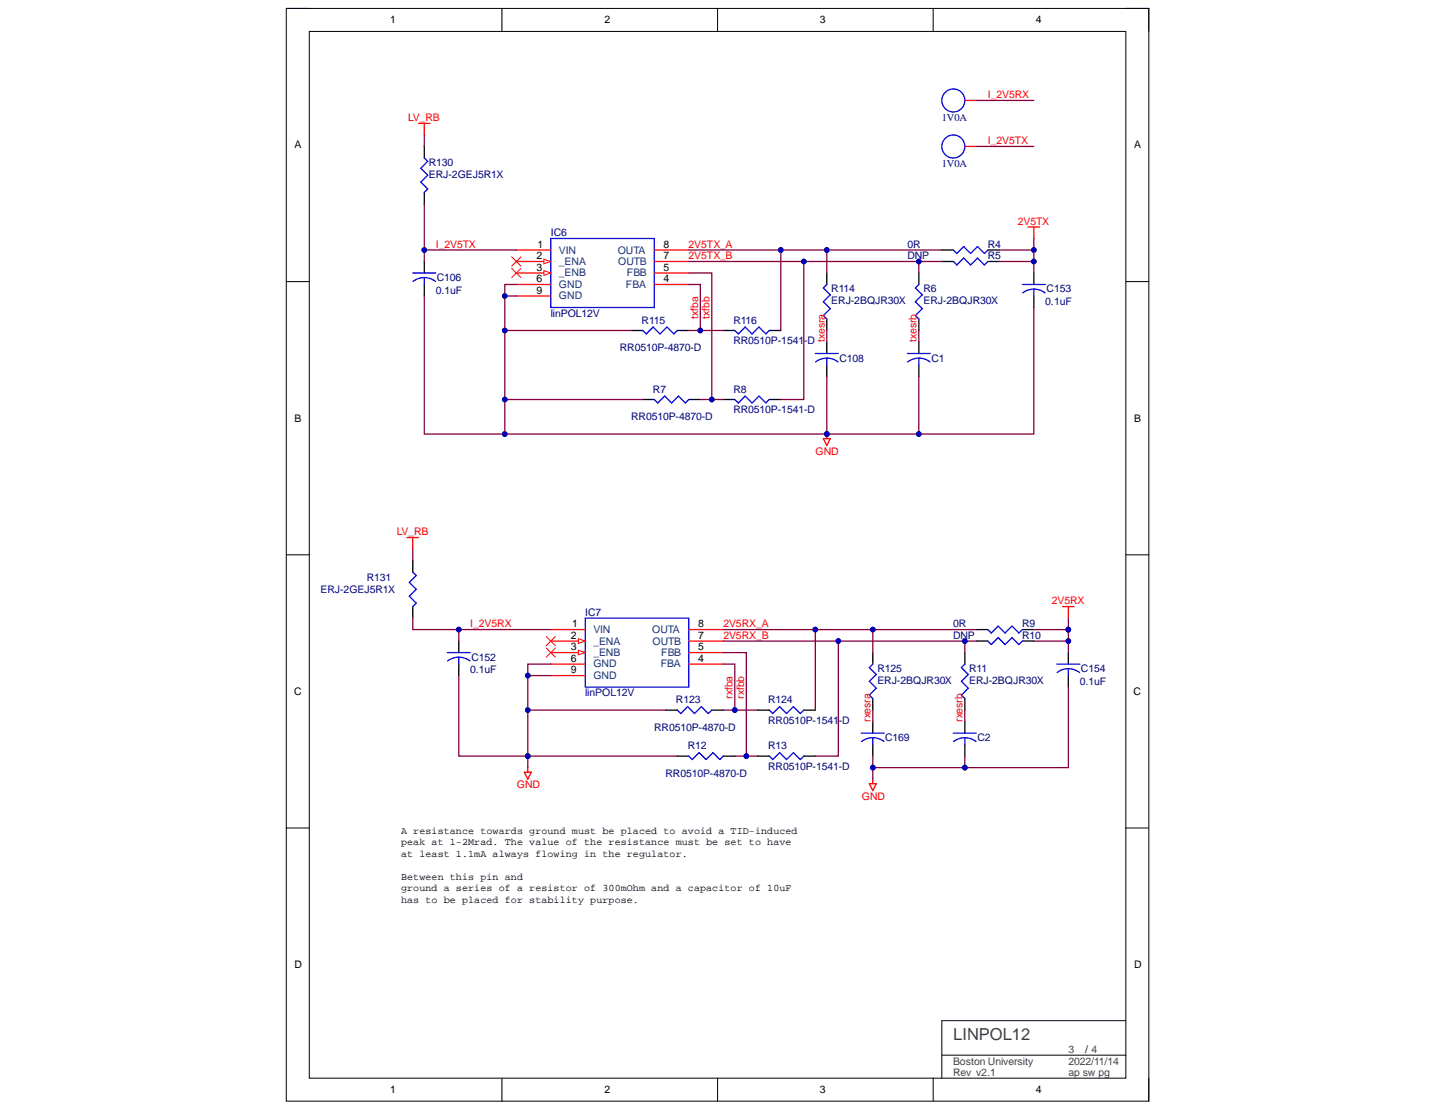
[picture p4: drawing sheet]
<svg xmlns="http://www.w3.org/2000/svg" width="279mm" height="216mm" viewBox="0 0 279 216" stroke-linecap="round" stroke-linejoin="round" font-family="sans-serif">
<defs><g id="words">
<text font-size="3.2" fill="#434343" x="185.3" y="202.2">LINPOL12</text>
<g font-size="2">
<text x="75.9" y="4.6">1</text>
<text x="117.6" y="4.6">2</text>
<text x="159.4" y="4.6">3</text>
<text x="201.4" y="4.6">4</text>
<text x="57.3" y="28.8">A</text>
<text x="220.5" y="28.8">A</text>
<text x="104.3" y="50.4">2</text>
<text x="104.3" y="52.6">3</text>
<text x="104.5" y="48.1">1</text>
<text x="129" y="52.6">5</text>
<text x="129" y="50.4">7</text>
<text x="129" y="48.1">8</text>
<text x="104.3" y="54.9">6</text>
<text x="104.3" y="57.1">9</text>
<text x="129" y="54.9">4</text>
<text x="57.3" y="81.9">B</text>
<text x="220.5" y="81.9">B</text>
<text x="111" y="124.1">2</text>
<text x="111.2" y="121.9">1</text>
<text x="135.7" y="124.1">7</text>
<text x="135.7" y="121.9">8</text>
<text x="111" y="126.4">3</text>
<text x="111" y="128.6">6</text>
<text x="111" y="130.9">9</text>
<text x="135.7" y="128.6">4</text>
<text x="135.7" y="126.4">5</text>
<text x="57.2" y="135">C</text>
<text x="220.4" y="135">C</text>
<text x="57.3" y="188.1">D</text>
<text x="220.5" y="188.1">D</text>
<text x="211" y="204.6">/ 4</text>
<text x="75.9" y="212.5">1</text>
<text x="117.6" y="212.5">2</text>
<text x="159.4" y="212.5">3</text>
<text x="201.4" y="212.5">4</text>
</g>
<g font-size="2" fill="#f00">
<text x="79.3" y="23.6">LV_RB</text>
<text x="192.1" y="19.1">I_2V5RX</text>
<text x="192.1" y="28">I_2V5TX</text>
<text x="197.9" y="43.7">2V5TX</text>
<text x="84.7" y="48.1">I_2V5TX</text>
<text x="133.9" y="50.4">2V5TX_B</text>
<text x="133.9" y="48.1">2V5TX_A</text>
<text x="135.7" y="62" transform="rotate(-90 135.7 62)">txfba</text>
<text x="137.9" y="62" transform="rotate(-90 137.9 62)">txfbb</text>
<text x="160.4" y="66.5" transform="rotate(-90 160.4 66.5)">txesra</text>
<text x="178.2" y="66.5" transform="rotate(-90 178.2 66.5)">txesrb</text>
<text x="158.6" y="88.4">GND</text>
<text x="77.1" y="104">LV_RB</text>
<text x="204.5" y="117.4">2V5RX</text>
<text x="91.4" y="121.9">I_2V5RX</text>
<text x="140.7" y="124.1">2V5RX_B</text>
<text x="140.7" y="121.9">2V5RX_A</text>
<text x="142.4" y="135.8" transform="rotate(-90 142.4 135.8)">rxfba</text>
<text x="144.7" y="135.8" transform="rotate(-90 144.7 135.8)">rxfbb</text>
<text x="169.2" y="140.3" transform="rotate(-90 169.2 140.3)">rxesra</text>
<text x="187.2" y="140.3" transform="rotate(-90 187.2 140.3)">rxesrb</text>
<text x="100.5" y="153.2">GND</text>
<text x="167.5" y="155.4">GND</text>
</g>
<g font-size="2" fill="#000080">
<text x="183.1" y="23.5">1V0A</text>
<text x="83.4" y="32.3">R130</text>
<text x="83.4" y="34.5">ERJ-2GEJ5R1X</text>
<text x="183.1" y="32.5">1V0A</text>
<text x="107.1" y="45.9">IC6</text>
<text x="176.4" y="48.1">0R</text>
<text x="176.4" y="50.4">DNP</text>
<text x="192.1" y="48.1">R4</text>
<text x="192.1" y="50.4">R5</text>
<text x="84.7" y="57.1">0.1uF</text>
<text x="84.9" y="54.6">C106</text>
<text x="161.6" y="56.8">R114</text>
<text x="161.6" y="59.1">ERJ-2BQJR30X</text>
<text x="179.6" y="56.8">R6</text>
<text x="179.6" y="59.1">ERJ-2BQJR30X</text>
<text x="203.2" y="59.4">0.1uF</text>
<text x="203.5" y="56.8">C153</text>
<text x="107.1" y="61.6">linPOL12V</text>
<text x="124.8" y="62.9">R115</text>
<text x="142.6" y="62.9">R116</text>
<text x="120.5" y="68.2">RR0510P-4870-D</text>
<text x="142.6" y="66.9">RR0510P-1541</text>
<text x="156.3" y="66.9">-D</text>
<text x="163.2" y="70.3">C108</text>
<text x="181.1" y="70.3">C1</text>
<text x="127" y="76.3">R7</text>
<text x="142.6" y="76.3">R8</text>
<text x="122.7" y="81.7">RR0510P-4870-D</text>
<text x="142.6" y="80.3">RR0510P-1541-D</text>
<text x="71.3" y="113">R131</text>
<text x="62.3" y="115.2">ERJ-2GEJ5R1X</text>
<text x="113.8" y="119.6">IC7</text>
<text x="185.3" y="121.9">0R</text>
<text x="185.3" y="124.1">DNP</text>
<text x="198.8" y="121.9">R9</text>
<text x="198.8" y="124.1">R10</text>
<text x="91.4" y="130.9">0.1uF</text>
<text x="91.7" y="128.4">C152</text>
<text x="170.6" y="130.6">R125</text>
<text x="188.4" y="130.6">R11</text>
<text x="210.2" y="130.6">C154</text>
<text x="113.8" y="135.3">linPOL12V</text>
<text x="131.4" y="136.6">R123</text>
<text x="149.4" y="136.6">R124</text>
<text x="170.6" y="132.8">ERJ-2BQJR30X</text>
<text x="188.4" y="132.8">ERJ-2BQJR30X</text>
<text x="209.9" y="133.1">0.1uF</text>
<text x="127.2" y="142">RR0510P-4870-D</text>
<text x="149.4" y="140.7">RR0510P-1541</text>
<text x="163.1" y="140.7">-D</text>
<text x="133.7" y="145.6">R12</text>
<text x="149.4" y="145.6">R13</text>
<text x="149.4" y="149.6">RR0510P-1541-D</text>
<text x="172.1" y="144.1">C169</text>
<text x="190" y="144.1">C2</text>
<text x="129.4" y="151">RR0510P-4870-D</text>
</g>
<g font-size="2" fill="#004080">
<text x="108.7" y="49.3">VIN</text>
<text x="108.7" y="51.5">_ENA</text>
<text x="108.7" y="53.7">_ENB</text>
<text x="120.1" y="49.3">OUTA</text>
<text x="120.2" y="51.5">OUTB</text>
<text x="121.9" y="53.7">FBB</text>
<text x="108.7" y="56">GND</text>
<text x="108.7" y="58.2">GND</text>
<text x="121.7" y="56">FBA</text>
<text x="115.4" y="123">VIN</text>
<text x="115.4" y="125.3">_ENA</text>
<text x="126.8" y="123">OUTA</text>
<text x="126.9" y="125.3">OUTB</text>
<text x="115.4" y="127.5">_ENB</text>
<text x="115.4" y="129.7">GND</text>
<text x="115.4" y="132">GND</text>
<text x="128.5" y="129.7">FBA</text>
<text x="128.6" y="127.5">FBB</text>
</g>
<g font-size="2" fill="#434343">
<text x="185.3" y="206.9">Boston University</text>
<text x="185.3" y="209.1">Rev v2.1</text>
<text x="207.7" y="209.1">ap sw pg</text>
<text x="207.7" y="206.9">2022/11/14</text>
<text x="207.7" y="204.6">3</text>
</g>
<g font-size="1.9">
<text x="78" y="162">A resistance towards ground must be placed to avoid a TID-induced</text>
<text x="78" y="164.2">peak at 1-2Mrad. The value of the resistance must be set to have</text>
<text x="78" y="166.5">at least 1.1mA always flowing in the regulator.</text>
<text x="78" y="171">Between this pin and</text>
<text x="78" y="173.2">ground a series of a resistor of 300mOhm and a capacitor of 10uF</text>
<text x="78" y="175.4">has to be placed for stability purpose.</text>
</g>
</g></defs>
<path d="M55.7 1.6h167.7v212.4h-167.7z" fill="none" stroke="#000" stroke-width=".19"/>
<path d="M60.1 6.1h158.8v203.4h-158.8z" fill-rule="evenodd" fill="#fff"/>
<g fill="none" stroke="#000" stroke-width=".19">
<path d="M55.7 1.6h4.4M60.1 6.1h158.8v203.4h-158.8zM97.6 1.6v4.5M139.5 1.6v4.5M181.4 1.6v4.5M218.9 1.6h4.5v4.5M55.7 54.7h4.4M218.9 54.7h4.5M55.7 107.8h4.4M218.9 107.8h4.5M55.7 160.9h4.4M218.9 160.9h4.5"/>
<path d="M97.6 209.5v4.5M139.5 209.5v4.5M181.4 209.5v4.5M223.4 209.5v4.5"/>
</g>
<path d="M82.5 50.8v2.2M82.5 55.3v2.2M160.8 53v2.3M160.8 62v2.2" fill="none" stroke="#000" stroke-width=".25"/>
<path d="M80.3 53h4.4M82.5 53.9l.9 .2 1.3 .6M82.5 53.9l-.9 .2-1.3 .6M82.5 53.9v1.4M160.8 55.3l-.7 .7 1.3 1.3-1.3 1.3 1.3 1.4-1.3 1.3 .7 .7" fill="none" stroke="#00f" stroke-width=".25"/>
<path d="M160.1 85.2h1.3l-.6 1.4zM160.8 84.3v.9" fill="none" stroke="#f00" stroke-width=".25"/>
<circle cx="160.8" cy="84.3" r=".45" fill="#000080"/>
<circle cx="160.8" cy="84.3" r=".45" fill="none" stroke="#000080" stroke-width=".19"/>
<g fill="none" stroke="#000" stroke-width=".25">
<path d="M82.5 28.5v2.2M82.5 37.4v2.2M201 53.1v2.2M201 57.5v2.3M122.7 64.2h2.3M131.7 64.2h2.2M140.6 64.2h2.3M149.6 64.2h2.2M80.3 108.9v2.3M80.3 117.9v2.2M89.2 124.6v2.2M89.2 129.1v2.2"/>
<path d="M129.5 138h2.2M138.4 138h2.2M147.3 138h2.3M156.3 138h2.2M169.7 126.8v2.3M169.7 135.8v2.2M207.7 126.8v2.3M207.7 131.3v2.2"/>
</g>
<g fill="none" stroke="#00f" stroke-width=".25">
<path d="M82.5 30.7l.7 .7-1.4 1.3 1.4 1.4-1.4 1.3 1.4 1.3-.7 .7M198.8 55.3h4.5M201 56.2l.9 .1 1.3 .6M201 56.2l-.9 .1-1.3 .6M201 56.2v1.3M125 64.2l.7 .7 1.3-1.3 1.3 1.3 1.4-1.3 1.3 1.3 .7-.7M142.9 64.2l.6 .7 1.4-1.3 1.3 1.3 1.4-1.3 1.3 1.3 .7-.7M80.3 111.2l.6 .6-1.3 1.4 1.3 1.3-1.3 1.4 1.3 1.3-.6 .7M87 126.8h4.4M89.2 127.7l1.4 .3 .8 .4M89.2 127.7l-1.4 .3-.8 .4M89.2 127.7v1.4"/>
<path d="M131.7 138l.7 .7 1.3-1.4 1.3 1.4 1.4-1.4 1.3 1.4 .7-.7M149.6 138l.6 .7 1.4-1.4 1.3 1.4 1.4-1.4 1.3 1.4 .7-.7M169.7 129.1l-.7 .6 1.4 1.4-1.4 1.3 1.4 1.3-1.4 1.4 .7 .7M205.5 129.1h4.5M207.7 129.9l1.4 .3 .8 .5M207.7 129.9l-1.4 .3-.8 .5M207.7 129.9v1.4"/>
</g>
<path d="M81.4 24h2.2M82.5 24v2.2M79.1 104.5h2.3M80.3 104.5v2.2M101.9 150.1h1.4l-.7 1.3zM102.6 149.2v.9M169 152.3h1.4l-.7 1.3zM169.7 151.4v.9" fill="none" stroke="#f00" stroke-width=".25"/>
<path d="M107.1 46.3h20.1v13.5h-20.1z" fill-rule="evenodd" fill="#fff"/>
<path d="M107.1 46.3h20.1v13.5h-20.1z" fill="none" stroke="#00f" stroke-width=".25"/>
<path d="M100.4 48.6h6.7M100.4 50.8h6.7" fill="none" stroke="#f00" stroke-width=".25"/>
<path d="M105.7 50.4l1.4 .4-1.4 .5z" fill="#f8fcff"/>
<path d="M105.7 50.4l1.4 .4-1.4 .5z" fill="none" stroke="#f00" stroke-width=".19"/>
<path d="M100.4 53h6.7" fill="none" stroke="#f00" stroke-width=".25"/>
<path d="M105.7 52.6l1.4 .4-1.4 .5z" fill="#f8fcff"/>
<path d="M105.7 52.6l1.4 .4-1.4 .5z" fill="none" stroke="#f00" stroke-width=".19"/>
<path d="M100.4 55.3h6.7M100.4 57.5h6.7M127.2 55.3h6.7M127.2 53h6.7M127.2 50.8h6.7M127.2 48.6h6.7" fill="none" stroke="#f00" stroke-width=".25"/>
<path d="M113.8 120.1h20.1v13.4h-20.1z" fill-rule="evenodd" fill="#fff"/>
<path d="M113.8 120.1h20.1v13.4h-20.1z" fill="none" stroke="#00f" stroke-width=".25"/>
<path d="M107.1 122.3h6.7M107.1 124.6h6.7" fill="none" stroke="#f00" stroke-width=".25"/>
<path d="M112.5 124.1l1.3 .5-1.3 .4z" fill="#f8fcff"/>
<path d="M112.5 124.1l1.3 .5-1.3 .4z" fill="none" stroke="#f00" stroke-width=".19"/>
<path d="M107.1 126.8h6.7" fill="none" stroke="#f00" stroke-width=".25"/>
<path d="M112.5 126.4l1.3 .4-1.3 .5z" fill="#f8fcff"/>
<path d="M112.5 126.4l1.3 .4-1.3 .5z" fill="none" stroke="#f00" stroke-width=".19"/>
<path d="M107.1 129.1h6.7M107.1 131.3h6.7M133.9 129.1h6.7M133.9 126.8h6.7M133.9 124.6h6.7M133.9 122.3h6.7" fill="none" stroke="#f00" stroke-width=".25"/>
<path d="M160.8 66.5v2.2M160.8 70.9v2.3M169.7 140.2v2.3M169.7 144.7v2.2" fill="none" stroke="#000" stroke-width=".25"/>
<path d="M158.5 68.7h4.5M160.8 69.6l1.3 .3 .8 .4M160.8 69.6l-1.4 .3-.8 .4M160.8 69.6v1.3M167.5 142.5h4.4M169.7 143.4l1.4 .2 .8 .5M169.7 143.4l-1.4 .2-.8 .5M169.7 143.4v1.3" fill="none" stroke="#00f" stroke-width=".25"/>
<circle cx="185.4" cy="19.5" r="2.24" fill="#fff"/>
<circle cx="185.4" cy="19.5" r="2.24" fill="none" stroke="#00f" stroke-width=".25"/>
<path d="M187.6 19.5h2.2" fill="none" stroke="#f00" stroke-width=".25"/>
<circle cx="185.4" cy="28.5" r="2.24" fill="#fff"/>
<g fill="none" stroke="#00f" stroke-width=".25">
<path d="M178.7 55.3l-.7 .7 1.3 1.3-1.3 1.3 1.3 1.4-1.3 1.3 .7 .7M185.4 48.6l.6 .6 1.4-1.3 1.3 1.3 1.4-1.3 1.3 1.3 .7-.6M185.4 50.8l.6 .7 1.4-1.4 1.3 1.4 1.4-1.4 1.3 1.4 .7-.7M127.2 77.6l.7 .7 1.3-1.3 1.4 1.3 1.3-1.3 1.4 1.3 .6-.7M142.9 77.6l.6 .7 1.4-1.3 1.3 1.3 1.4-1.3 1.3 1.3 .7-.7M176.4 68.7h4.5M178.7 69.6l.9 .1 1.2 .6M178.7 69.6l-1 .1-1.2 .6M178.7 69.6v1.3M187.6 129.1l-.7 .6 1.4 1.4-1.4 1.3 1.4 1.3-1.4 1.4 .7 .7M192.1 122.4l.6 .6 1.4-1.3 1.3 1.3 1.4-1.3 1.3 1.3 .7-.6M192.1 124.6l.6 .7 1.4-1.4 1.3 1.4 1.4-1.4 1.3 1.4 .7-.7"/>
<path d="M133.9 146.9l.7 .7 1.3-1.3 1.4 1.3 1.3-1.3 1.4 1.3 .6-.7M149.6 146.9l.6 .7 1.4-1.3 1.3 1.3 1.4-1.3 1.3 1.3 .7-.7M185.4 142.5h4.4M187.6 143.4l1.4 .2 .8 .5M187.6 143.4l-1.4 .2-.8 .5M187.6 143.4v1.3"/>
<circle cx="185.4" cy="28.5" r="2.24"/>
</g>
<path d="M187.6 28.5h2.2M199.9 44.1h2.2M201 44.1v2.2M206.6 117.9h2.2M207.7 117.9v2.2" fill="none" stroke="#f00" stroke-width=".25"/>
<path d="M218.9 198.3h-35.8v11.2M183.1 205h35.8" fill="none" stroke="#000" stroke-width=".19"/>
<g fill="none" stroke="#000" stroke-width=".25">
<path d="M178.7 53.1v2.2M183.1 48.6h2.3M183.1 50.8h2.3M192.1 48.6h2.2M192.1 50.8h2.2M125 77.6h2.2M133.9 77.6h2.3M140.6 77.6h2.3M149.6 77.6h2.2M178.7 62v2.2M178.7 66.5v2.2M178.7 70.9v2.3"/>
<path d="M187.6 126.8v2.3M187.6 135.8v2.2M189.8 122.4h2.3M189.8 124.6h2.3M198.8 122.4h2.2M198.8 124.6h2.2M131.7 146.9h2.2M140.6 146.9h2.3M147.3 146.9h2.3M156.3 146.9h2.2M187.6 140.2v2.3M187.6 144.7v2.2"/>
</g>
<path d="M99.5 49.9l1.8 1.8M99.5 52.2l1.8 1.7M101.3 49.9l-1.8 1.8M101.3 52.2l-1.8 1.7M106.2 123.7l1.8 1.8M106.2 125.9l1.8 1.8M108 123.7l-1.8 1.8M108 125.9l-1.8 1.8" fill="none" stroke="#f00" stroke-width=".19"/>
<path d="M189.8 19.5h11.2M189.8 28.5h11.2M89.2 131.3v15.6h13.4" fill="none" stroke="#800040" stroke-width=".25"/>
<circle cx="102.6" cy="146.9" r=".45" fill="#000080"/>
<circle cx="102.6" cy="146.9" r=".45" fill="none" stroke="#000080" stroke-width=".19"/>
<path d="M107.1 122.3h-17.9v2.3" fill="none" stroke="#800040" stroke-width=".25"/>
<circle cx="89.2" cy="122.3" r=".45" fill="#000080"/>
<circle cx="89.2" cy="122.3" r=".45" fill="none" stroke="#000080" stroke-width=".19"/>
<path d="M100.4 48.6h-17.9v2.2" fill="none" stroke="#800040" stroke-width=".25"/>
<circle cx="82.5" cy="48.6" r=".45" fill="#000080"/>
<circle cx="82.5" cy="48.6" r=".45" fill="none" stroke="#000080" stroke-width=".19"/>
<path d="M102.6 138h26.9" fill="none" stroke="#800040" stroke-width=".25"/>
<circle cx="102.6" cy="138" r=".45" fill="#000080"/>
<circle cx="102.6" cy="138" r=".45" fill="none" stroke="#000080" stroke-width=".19"/>
<path d="M102.6 131.3h4.5" fill="none" stroke="#800040" stroke-width=".25"/>
<circle cx="102.6" cy="131.3" r=".45" fill="#000080"/>
<circle cx="102.6" cy="131.3" r=".45" fill="none" stroke="#000080" stroke-width=".19"/>
<path d="M98.1 57.5h2.3" fill="none" stroke="#800040" stroke-width=".25"/>
<circle cx="98.1" cy="57.5" r=".45" fill="#000080"/>
<circle cx="98.1" cy="57.5" r=".45" fill="none" stroke="#000080" stroke-width=".19"/>
<path d="M140.6 129.1h2.3v8.9" fill="none" stroke="#800040" stroke-width=".25"/>
<circle cx="142.9" cy="138" r=".45" fill="#000080"/>
<circle cx="142.9" cy="138" r=".45" fill="none" stroke="#000080" stroke-width=".19"/>
<path d="M133.9 55.3h2.3v8.9" fill="none" stroke="#800040" stroke-width=".25"/>
<circle cx="136.2" cy="64.2" r=".45" fill="#000080"/>
<circle cx="136.2" cy="64.2" r=".45" fill="none" stroke="#000080" stroke-width=".19"/>
<path d="M158.5 122.3v15.7" fill="none" stroke="#800040" stroke-width=".25"/>
<circle cx="158.5" cy="122.3" r=".45" fill="#000080"/>
<circle cx="158.5" cy="122.3" r=".45" fill="none" stroke="#000080" stroke-width=".19"/>
<path d="M151.8 48.6v15.6" fill="none" stroke="#800040" stroke-width=".25"/>
<circle cx="151.8" cy="48.6" r=".45" fill="#000080"/>
<circle cx="151.8" cy="48.6" r=".45" fill="none" stroke="#000080" stroke-width=".19"/>
<path d="M80.3 120.1v2.2h8.9" fill="none" stroke="#800040" stroke-width=".25"/>
<circle cx="89.2" cy="122.3" r=".45" fill="#000080"/>
<circle cx="89.2" cy="122.3" r=".45" fill="none" stroke="#000080" stroke-width=".19"/>
<path d="M82.5 39.6v9M80.3 106.7v2.2" fill="none" stroke="#800040" stroke-width=".25"/>
<circle cx="82.5" cy="48.6" r=".45" fill="#000080"/>
<circle cx="82.5" cy="48.6" r=".45" fill="none" stroke="#000080" stroke-width=".19"/>
<path d="M82.5 26.2v2.3M160.8 64.2v2.3M169.7 138v2.2M207.7 120.1v2.3" fill="none" stroke="#800040" stroke-width=".25"/>
<circle cx="207.7" cy="122.3" r=".45" fill="#000080"/>
<circle cx="207.7" cy="122.3" r=".45" fill="none" stroke="#000080" stroke-width=".19"/>
<path d="M160.8 73.2v11.1" fill="none" stroke="#800040" stroke-width=".25"/>
<circle cx="160.8" cy="84.3" r=".45" fill="#000080"/>
<circle cx="160.8" cy="84.3" r=".45" fill="none" stroke="#000080" stroke-width=".19"/>
<path d="M160.8 48.6v4.4" fill="none" stroke="#800040" stroke-width=".25"/>
<circle cx="160.8" cy="48.6" r=".45" fill="#000080"/>
<circle cx="160.8" cy="48.6" r=".45" fill="none" stroke="#000080" stroke-width=".19"/>
<path d="M133.9 53h4.5v24.6" fill="none" stroke="#800040" stroke-width=".25"/>
<circle cx="138.4" cy="77.6" r=".45" fill="#000080"/>
<circle cx="138.4" cy="77.6" r=".45" fill="none" stroke="#000080" stroke-width=".19"/>
<path d="M133.9 50.8h22.4v26.8h-4.5" fill="none" stroke="#800040" stroke-width=".25"/>
<circle cx="156.3" cy="50.8" r=".45" fill="#000080"/>
<circle cx="156.3" cy="50.8" r=".45" fill="none" stroke="#000080" stroke-width=".19"/>
<path d="M178.7 64.2v2.3M178.7 73.2v11.1" fill="none" stroke="#800040" stroke-width=".25"/>
<circle cx="178.6" cy="84.3" r=".44" fill="#000080"/>
<circle cx="178.6" cy="84.3" r=".44" fill="none" stroke="#000080" stroke-width=".19"/>
<path d="M156.3 50.8h22.4v2.3" fill="none" stroke="#800040" stroke-width=".25"/>
<circle cx="178.7" cy="50.8" r=".45" fill="#000080"/>
<circle cx="178.7" cy="50.8" r=".45" fill="none" stroke="#000080" stroke-width=".19"/>
<circle cx="156.3" cy="50.8" r=".45" fill="#000080"/>
<circle cx="156.3" cy="50.8" r=".45" fill="none" stroke="#000080" stroke-width=".19"/>
<path d="M178.7 50.8h4.4" fill="none" stroke="#800040" stroke-width=".25"/>
<circle cx="178.7" cy="50.8" r=".45" fill="#000080"/>
<circle cx="178.7" cy="50.8" r=".45" fill="none" stroke="#000080" stroke-width=".19"/>
<path d="M201 46.3v2.3h-6.7" fill="none" stroke="#800040" stroke-width=".25"/>
<circle cx="201" cy="48.6" r=".44" fill="#000080"/>
<circle cx="201" cy="48.6" r=".44" fill="none" stroke="#000080" stroke-width=".19"/>
<path d="M201 48.6v2.2h-6.7" fill="none" stroke="#800040" stroke-width=".25"/>
<circle cx="201" cy="48.6" r=".44" fill="#000080"/>
<circle cx="201" cy="48.6" r=".44" fill="none" stroke="#000080" stroke-width=".19"/>
<circle cx="201" cy="50.8" r=".45" fill="#000080"/>
<circle cx="201" cy="50.8" r=".45" fill="none" stroke="#000080" stroke-width=".19"/>
<path d="M201 50.8v2.3" fill="none" stroke="#800040" stroke-width=".25"/>
<circle cx="201" cy="50.8" r=".45" fill="#000080"/>
<circle cx="201" cy="50.8" r=".45" fill="none" stroke="#000080" stroke-width=".19"/>
<path d="M140.6 126.8h4.5v20.1" fill="none" stroke="#800040" stroke-width=".25"/>
<circle cx="145.1" cy="146.9" r=".45" fill="#000080"/>
<circle cx="145.1" cy="146.9" r=".45" fill="none" stroke="#000080" stroke-width=".19"/>
<path d="M169.7 122.3v4.5" fill="none" stroke="#800040" stroke-width=".25"/>
<circle cx="169.7" cy="122.3" r=".45" fill="#000080"/>
<circle cx="169.7" cy="122.3" r=".45" fill="none" stroke="#000080" stroke-width=".19"/>
<path d="M140.6 124.6h22.4v22.3h-4.5" fill="none" stroke="#800040" stroke-width=".25"/>
<circle cx="163" cy="124.6" r=".45" fill="#000080"/>
<circle cx="163" cy="124.6" r=".45" fill="none" stroke="#000080" stroke-width=".19"/>
<path d="M169.7 146.9v2.3" fill="none" stroke="#800040" stroke-width=".25"/>
<circle cx="169.7" cy="149.2" r=".45" fill="#000080"/>
<circle cx="169.7" cy="149.2" r=".45" fill="none" stroke="#000080" stroke-width=".19"/>
<path d="M187.6 138v2.2M187.6 146.9v2.3" fill="none" stroke="#800040" stroke-width=".25"/>
<circle cx="187.6" cy="149.2" r=".45" fill="#000080"/>
<circle cx="187.6" cy="149.2" r=".45" fill="none" stroke="#000080" stroke-width=".19"/>
<path d="M163 124.6h24.6v2.2" fill="none" stroke="#800040" stroke-width=".25"/>
<circle cx="187.6" cy="124.6" r=".44" fill="#000080"/>
<circle cx="187.6" cy="124.6" r=".44" fill="none" stroke="#000080" stroke-width=".19"/>
<circle cx="163" cy="124.6" r=".45" fill="#000080"/>
<circle cx="163" cy="124.6" r=".45" fill="none" stroke="#000080" stroke-width=".19"/>
<path d="M201 122.4h6.7" fill="none" stroke="#800040" stroke-width=".25"/>
<circle cx="207.7" cy="122.3" r=".45" fill="#000080"/>
<circle cx="207.7" cy="122.3" r=".45" fill="none" stroke="#000080" stroke-width=".19"/>
<path d="M187.6 124.6h2.2" fill="none" stroke="#800040" stroke-width=".25"/>
<circle cx="187.6" cy="124.6" r=".44" fill="#000080"/>
<circle cx="187.6" cy="124.6" r=".44" fill="none" stroke="#000080" stroke-width=".19"/>
<path d="M201 124.6h6.7" fill="none" stroke="#800040" stroke-width=".25"/>
<circle cx="207.7" cy="124.6" r=".45" fill="#000080"/>
<circle cx="207.7" cy="124.6" r=".45" fill="none" stroke="#000080" stroke-width=".19"/>
<path d="M102.6 146.9h29.1" fill="none" stroke="#800040" stroke-width=".25"/>
<circle cx="102.6" cy="146.9" r=".45" fill="#000080"/>
<circle cx="102.6" cy="146.9" r=".45" fill="none" stroke="#000080" stroke-width=".19"/>
<path d="M98.1 64.2h24.6" fill="none" stroke="#800040" stroke-width=".25"/>
<circle cx="98.1" cy="64.2" r=".45" fill="#000080"/>
<circle cx="98.1" cy="64.2" r=".45" fill="none" stroke="#000080" stroke-width=".19"/>
<path d="M98.1 77.6h26.9" fill="none" stroke="#800040" stroke-width=".25"/>
<circle cx="98.1" cy="77.6" r=".45" fill="#000080"/>
<circle cx="98.1" cy="77.6" r=".45" fill="none" stroke="#000080" stroke-width=".19"/>
<path d="M82.5 57.5v26.8h118.5v-24.5" fill="none" stroke="#800040" stroke-width=".25"/>
<circle cx="98.1" cy="84.3" r=".45" fill="#000080"/>
<circle cx="98.1" cy="84.3" r=".45" fill="none" stroke="#000080" stroke-width=".19"/>
<circle cx="160.8" cy="84.3" r=".45" fill="#000080"/>
<circle cx="160.8" cy="84.3" r=".45" fill="none" stroke="#000080" stroke-width=".19"/>
<circle cx="178.6" cy="84.3" r=".44" fill="#000080"/>
<circle cx="178.6" cy="84.3" r=".44" fill="none" stroke="#000080" stroke-width=".19"/>
<path d="M100.4 55.3h-2.3v29" fill="none" stroke="#800040" stroke-width=".25"/>
<circle cx="98.1" cy="57.5" r=".45" fill="#000080"/>
<circle cx="98.1" cy="57.5" r=".45" fill="none" stroke="#000080" stroke-width=".19"/>
<circle cx="98.1" cy="64.2" r=".45" fill="#000080"/>
<circle cx="98.1" cy="64.2" r=".45" fill="none" stroke="#000080" stroke-width=".19"/>
<circle cx="98.1" cy="77.6" r=".45" fill="#000080"/>
<circle cx="98.1" cy="77.6" r=".45" fill="none" stroke="#000080" stroke-width=".19"/>
<circle cx="98.1" cy="84.3" r=".45" fill="#000080"/>
<circle cx="98.1" cy="84.3" r=".45" fill="none" stroke="#000080" stroke-width=".19"/>
<path d="M140.6 138h6.7" fill="none" stroke="#800040" stroke-width=".25"/>
<circle cx="142.9" cy="138" r=".45" fill="#000080"/>
<circle cx="142.9" cy="138" r=".45" fill="none" stroke="#000080" stroke-width=".19"/>
<path d="M140.6 122.4h49.2" fill="none" stroke="#800040" stroke-width=".25"/>
<circle cx="169.7" cy="122.3" r=".45" fill="#000080"/>
<circle cx="169.7" cy="122.3" r=".45" fill="none" stroke="#000080" stroke-width=".19"/>
<circle cx="158.5" cy="122.3" r=".45" fill="#000080"/>
<circle cx="158.5" cy="122.3" r=".45" fill="none" stroke="#000080" stroke-width=".19"/>
<path d="M133.9 64.2h6.7" fill="none" stroke="#800040" stroke-width=".25"/>
<circle cx="136.2" cy="64.2" r=".45" fill="#000080"/>
<circle cx="136.2" cy="64.2" r=".45" fill="none" stroke="#000080" stroke-width=".19"/>
<path d="M133.9 48.6h49.2" fill="none" stroke="#800040" stroke-width=".25"/>
<circle cx="160.8" cy="48.6" r=".45" fill="#000080"/>
<circle cx="160.8" cy="48.6" r=".45" fill="none" stroke="#000080" stroke-width=".19"/>
<circle cx="151.8" cy="48.6" r=".45" fill="#000080"/>
<circle cx="151.8" cy="48.6" r=".45" fill="none" stroke="#000080" stroke-width=".19"/>
<path d="M142.9 146.9h4.4" fill="none" stroke="#800040" stroke-width=".25"/>
<circle cx="145.1" cy="146.9" r=".45" fill="#000080"/>
<circle cx="145.1" cy="146.9" r=".45" fill="none" stroke="#000080" stroke-width=".19"/>
<path d="M136.2 77.6h4.4" fill="none" stroke="#800040" stroke-width=".25"/>
<circle cx="138.4" cy="77.6" r=".45" fill="#000080"/>
<circle cx="138.4" cy="77.6" r=".45" fill="none" stroke="#000080" stroke-width=".19"/>
<path d="M207.7 133.5v15.7h-38v2.2" fill="none" stroke="#800040" stroke-width=".25"/>
<circle cx="169.7" cy="149.2" r=".45" fill="#000080"/>
<circle cx="169.7" cy="149.2" r=".45" fill="none" stroke="#000080" stroke-width=".19"/>
<circle cx="187.6" cy="149.2" r=".45" fill="#000080"/>
<circle cx="187.6" cy="149.2" r=".45" fill="none" stroke="#000080" stroke-width=".19"/>
<path d="M207.7 122.4v4.4" fill="none" stroke="#800040" stroke-width=".25"/>
<circle cx="207.7" cy="124.6" r=".45" fill="#000080"/>
<circle cx="207.7" cy="124.6" r=".45" fill="none" stroke="#000080" stroke-width=".19"/>
<circle cx="207.7" cy="122.3" r=".45" fill="#000080"/>
<circle cx="207.7" cy="122.3" r=".45" fill="none" stroke="#000080" stroke-width=".19"/>
<path d="M107.1 129.1h-4.5v20.1" fill="none" stroke="#800040" stroke-width=".25"/>
<circle cx="102.6" cy="131.3" r=".45" fill="#000080"/>
<circle cx="102.6" cy="131.3" r=".45" fill="none" stroke="#000080" stroke-width=".19"/>
<circle cx="102.6" cy="138" r=".45" fill="#000080"/>
<circle cx="102.6" cy="138" r=".45" fill="none" stroke="#000080" stroke-width=".19"/>
<circle cx="102.6" cy="146.9" r=".45" fill="#000080"/>
<circle cx="102.6" cy="146.9" r=".45" fill="none" stroke="#000080" stroke-width=".19"/>
<use href="#words"/>
</svg>
